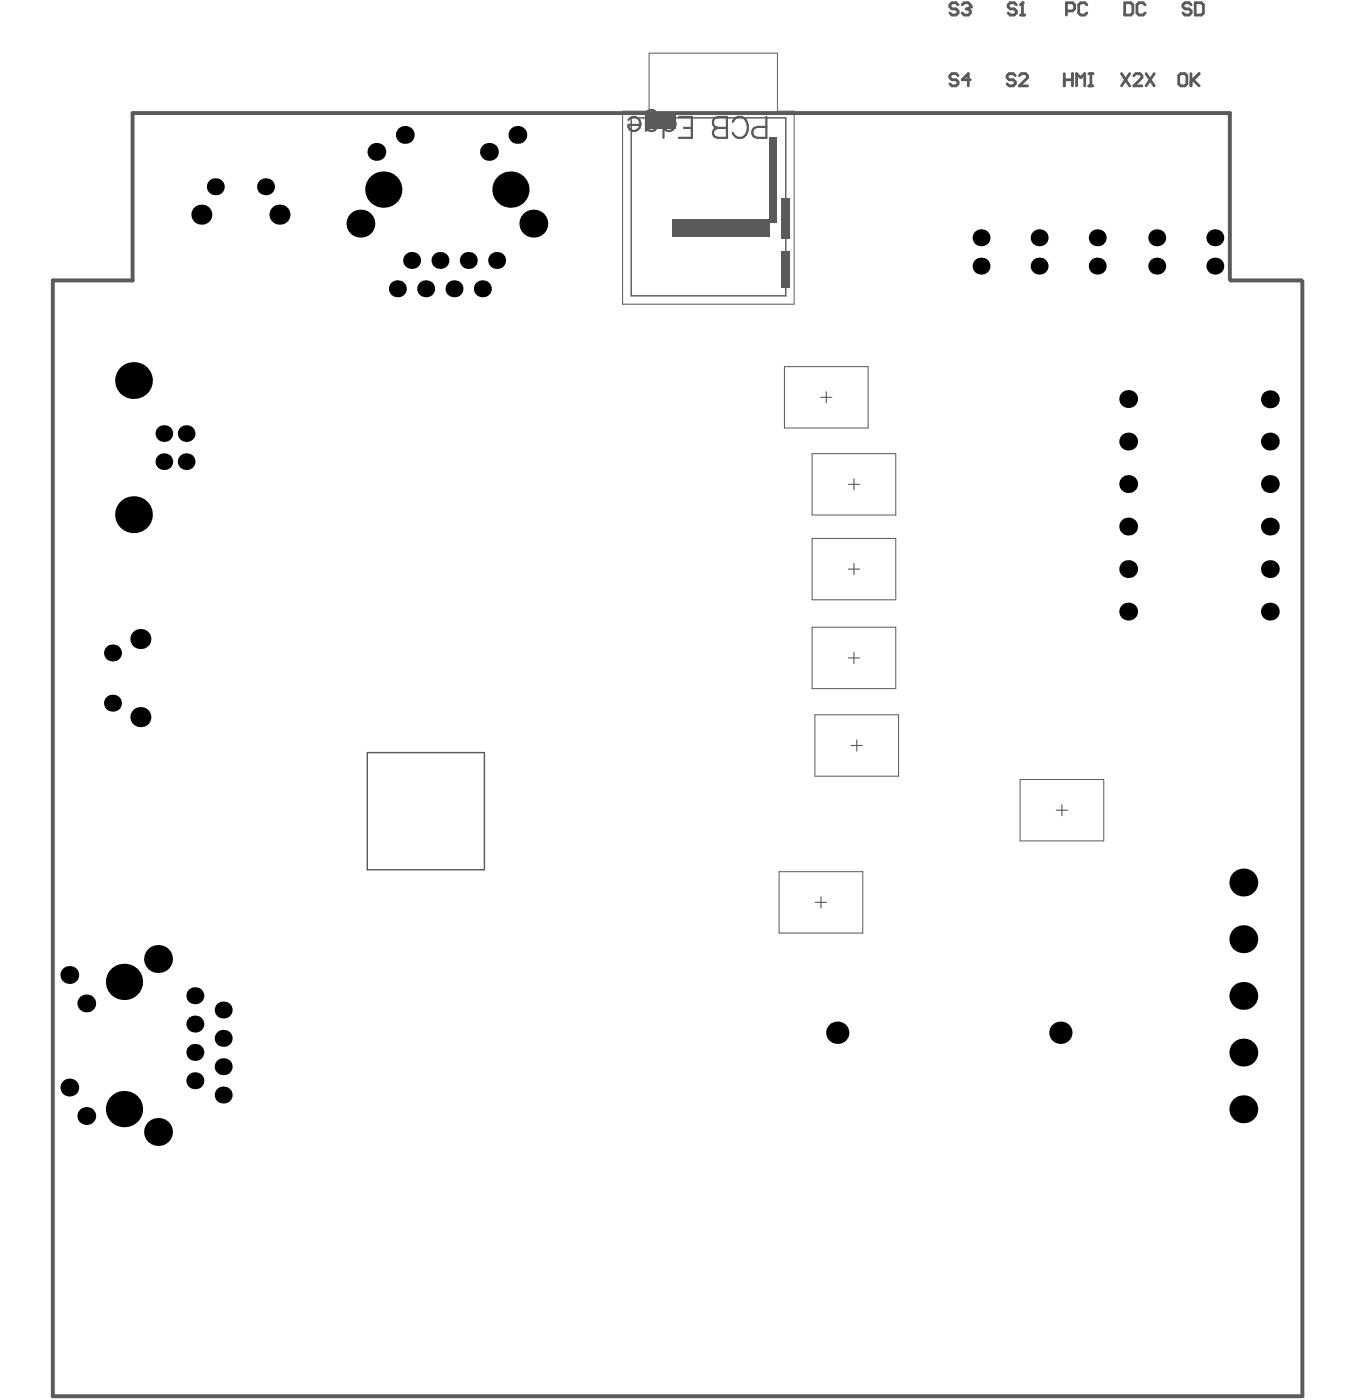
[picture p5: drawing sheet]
<svg xmlns="http://www.w3.org/2000/svg" width="406mm" height="418mm" viewBox="0 0 406 418" stroke-linecap="round" stroke-linejoin="round" font-family="sans-serif">
<g fill="none" stroke="#5a5a5a" stroke-width=".33">
<path d="M244.7 118.5h3.3M246.4 116.9v3.3M253 144.5h3.3M254.6 142.8v3.4M253 169.8h3.3M254.6 168.1v3.4M253 196.3h3.3M254.6 194.6v3.4M253.8 222.4h3.3M255.4 220.8v3.3M315 241.7h3.3M316.6 240.1v3.3"/>
<path d="M243.1 269.2h3.3M244.8 267.6v3.3"/>
</g>
<path d="M109.5 224.5h34.9v35h-34.9z" fill="none" stroke="#5a5a5a" stroke-width=".42"/>
<path d="M193.5 15.9h38.3v17.3h5v57.6h-51.2v-57.6h7.9zM233.9 109.4h24.9v18.3h-24.9zM242.1 135.3h25v18.4h-25zM242.1 160.6h25v18.3h-25zM242.1 187.1h25v18.3h-25zM243 213.3h24.9v18.3h-24.9zM304.2 232.6h24.9v18.3h-24.9zM232.3 260.1h25v18.3h-25z" fill="none" stroke="#5a5a5a" stroke-width=".3"/>
<path d="M39.6 33.7h327.1v49.6l.3 .4h21l.3 .3v332.6h-372.5v-332.9h23.7z" fill="none" stroke="#5a5a5a" stroke-width="1.2"/>
<g fill="none" stroke="#5a5a5a" stroke-width=".83">
<path d="M285.7 1.4l-.6-.6h-1.3l-.6 .6v.6l.6 .7h1.3l.6 .6v.6l-.6 .6h-1.3l-.6-.6M286.9 1.4l.6-.6h1.2l.6 .6v.6M285.7 22.6l-.6-.6h-1.3l-.6 .6v.6l.6 .6h1.3l.6 .6v.6l-.6 .6h-1.3l-.6-.6M289.3 23.8h-2.4l1.8-1.8v3.6M302.7 22.6l-.6-.6h-1.2l-.6 .6v.6l.6 .6h1.2l.6 .6v.6l-.6 .6h-1.2l-.6-.6M303.9 22.6l.6-.6h1.3l.6 .6v.6l-2.5 2.4h2.5M334.4 22l2.4 3.6M336.8 22l-2.4 3.6M338.1 22.6l.6-.6h1.2l.6 .6v.6l-2.4 2.4h2.4M341.7 22l2.4 3.6M344.1 22l-2.4 3.6M352.1 22h1.2l.6 .6v2.4l-.6 .6h-1.2l-.6-.6v-2.4z"/>
<path d="M355.1 22v3.6M355.7 23.8l1.8 1.8M357.5 22l-2.4 2.4"/>
</g>
<circle cx="289.3" cy="2" r=".42" fill="#5a5a5a"/>
<path d="M288.1 2.7h.6M288.7 2.7l.6 .6v.6l-.6 .6h-1.2l-.6-.6M289.3 2l-.6 .7M303 1.4l-.6-.6h-1.2l-.6 .6v.6l.6 .7h1.2l.6 .6v.6l-.6 .6h-1.2l-.6-.6M304.3 4.5h1.2M304.9 .8v3.7" fill="none" stroke="#5a5a5a" stroke-width=".83"/>
<circle cx="304.9" cy=".8" r=".42" fill="#5a5a5a"/>
<g fill="none" stroke="#5a5a5a" stroke-width=".83">
<path d="M304.9 .8l-.6 .6M318 3.3h1.8l.6-.6v-1.3l-.6-.6h-1.8v3.7M324.1 1.4l-.6-.6h-1.3l-.6 .6v2.5l.6 .6h1.3l.6-.6M335.3 .8h1.9l.6 .6v2.5l-.6 .6h-1.9zM341.4 1.4l-.6-.6h-1.2l-.6 .6v2.5l.6 .6h1.2l.6-.6M355.2 1.4l-.7-.6h-1.2l-.6 .6v.6l.6 .7h1.2l.7 .6v.6l-.7 .6h-1.2l-.6-.6M356.4 .8h1.8l.6 .6v2.5l-.6 .6h-1.8zM317.3 22v3.6M317.3 23.8h2.5M319.8 22v3.6M321 25.6v-3.6l1.2 1.2 1.2-1.2v3.6M324.7 22h1.2"/>
<path d="M324.7 25.6h1.2M325.3 22v3.6"/>
</g>
<g fill="#5a5a5a">
<path d="M232.8 59.1h2.5v12h-2.5z"/>
<path d="M232.8 75.1h2.6v10.8h-2.6z"/>
<path d="M229.3 41h2.4v25.5h-2.4z"/>
<path d="M193 33.9h8.5v4.6h-8.5z"/>
<path d="M200.4 65.4h28.9v5.4h-28.9z"/>
</g>
<path d="M188.2 35.2h46.1v53.1h-46.1z" fill="none" stroke="#5a5a5a" stroke-width=".42"/>
<path d="M187.4 35.8a1.95 1.95 0 0 1 2.4-.8 1.95 1.95 0 0 1 1.1 2.3M187.4 37.3h3.5a1.78 1.78 0 0 1-1.7 1.9 1.78 1.78 0 0 1-1.8-1.9zM192.6 35.8a2.06 2.06 0 0 1 3.6 .5 2.06 2.06 0 0 1-2.4 2.8l-1.2-.9M195.3 33.1a1.65 1.65 0 0 0-2.7 1.2v4.8M197.8 35.8a2.06 2.06 0 0 1 3.6 .5 2.06 2.06 0 0 1-2.4 2.8l-1.2-.9M197.8 34.9v6.2M202.4 34.9h3.9v6.2h-3.9M203.9 38.2h2.4M213.2 35.2l.9-.3h2.6v6.2h-2.6l-.9-.3a1.44 1.44 0 0 1 0-2.3l.9-.3a1.65 1.65 0 0 1-1.5-1.2 1.65 1.65 0 0 1 .6-1.8zM214.1 38.2h2.6M218.5 36.4a2.16 2.16 0 0 1 2.1-1.6 2.16 2.16 0 0 1 2.1 1.6 3.5 3.5 0 0 1-1.5 4.7 2.21 2.21 0 0 1-2.7-1.5M228.5 34.9v6.2h-2.7a1.64 1.64 0 0 1-1.5-1.6 1.64 1.64 0 0 1 1.5-1.6h2.7" fill="none" stroke="#5a5a5a" stroke-width=".66"/>
<g fill="#000">
<circle cx="64.2" cy="55.7" r="2.54"/>
<circle cx="79.2" cy="55.7" r="2.54"/>
<circle cx="112.2" cy="45.3" r="2.66"/>
<circle cx="114.3" cy="56.6" r="5.4"/>
<circle cx="120.7" cy="40.3" r="2.66"/>
<circle cx="145.8" cy="45.3" r="2.66"/>
<circle cx="152.2" cy="56.6" r="5.4"/>
<circle cx="154.3" cy="40.3" r="2.66"/>
<circle cx="60" cy="64" r="3"/>
<circle cx="83.3" cy="64" r="3"/>
<circle cx="107.5" cy="66.7" r="4.2"/>
<circle cx="122.7" cy="77.7" r="2.54"/>
<circle cx="131.2" cy="77.7" r="2.54"/>
<circle cx="139.6" cy="77.7" r="2.54"/>
<circle cx="148.1" cy="77.7" r="2.54"/>
<circle cx="159" cy="66.7" r="4.2"/>
<circle cx="292.5" cy="79.4" r="2.53"/>
<circle cx="292.5" cy="70.9" r="2.53"/>
<circle cx="309.8" cy="70.9" r="2.53"/>
<circle cx="309.8" cy="79.4" r="2.53"/>
<circle cx="327.2" cy="79.4" r="2.53"/>
<circle cx="327.2" cy="70.9" r="2.53"/>
<circle cx="344.9" cy="70.9" r="2.53"/>
<circle cx="344.9" cy="79.4" r="2.53"/>
<circle cx="362.2" cy="70.9" r="2.53"/>
<circle cx="362.2" cy="79.4" r="2.53"/>
<circle cx="118.5" cy="86.2" r="2.54"/>
<circle cx="126.9" cy="86.2" r="2.54"/>
<circle cx="135.4" cy="86.2" r="2.54"/>
<circle cx="143.8" cy="86.2" r="2.54"/>
<circle cx="39.8" cy="113.5" r="5.5"/>
<circle cx="336.4" cy="119.1" r="2.66"/>
<circle cx="378.6" cy="119.1" r="2.66"/>
<circle cx="48.9" cy="137.7" r="2.5"/>
<circle cx="48.9" cy="129.4" r="2.5"/>
<circle cx="55.5" cy="137.7" r="2.5"/>
<circle cx="55.5" cy="129.4" r="2.5"/>
<circle cx="336.4" cy="131.7" r="2.66"/>
<circle cx="378.6" cy="131.7" r="2.66"/>
<circle cx="39.8" cy="153.6" r="5.5"/>
<circle cx="336.4" cy="157.1" r="2.66"/>
<circle cx="336.4" cy="144.4" r="2.66"/>
<circle cx="378.6" cy="144.4" r="2.66"/>
<circle cx="378.6" cy="157.1" r="2.66"/>
<circle cx="336.4" cy="169.8" r="2.66"/>
<circle cx="378.6" cy="169.8" r="2.66"/>
<circle cx="33.5" cy="194.8" r="2.54"/>
<circle cx="41.9" cy="190.7" r="3"/>
<circle cx="336.4" cy="182.5" r="2.66"/>
<circle cx="378.6" cy="182.5" r="2.66"/>
<circle cx="33.5" cy="209.8" r="2.54"/>
<circle cx="41.9" cy="214" r="3"/>
<circle cx="370.7" cy="263.3" r="4.2"/>
<circle cx="20.7" cy="290.9" r="2.66"/>
<circle cx="25.7" cy="299.4" r="2.66"/>
<circle cx="37" cy="292.9" r="5.4"/>
<circle cx="47.1" cy="286.1" r="4.2"/>
<circle cx="58.1" cy="297.1" r="2.54"/>
<circle cx="370.7" cy="297.1" r="4.2"/>
<circle cx="370.7" cy="280.2" r="4.2"/>
<circle cx="58.1" cy="314" r="2.54"/>
<circle cx="58.1" cy="305.5" r="2.54"/>
<circle cx="66.5" cy="309.8" r="2.54"/>
<circle cx="66.5" cy="301.3" r="2.54"/>
<circle cx="66.5" cy="318.2" r="2.54"/>
<circle cx="249.6" cy="308.1" r="3.3"/>
<circle cx="316.2" cy="308.1" r="3.3"/>
<circle cx="370.7" cy="314" r="4.2"/>
<circle cx="20.7" cy="324.5" r="2.66"/>
<circle cx="25.7" cy="333" r="2.66"/>
<circle cx="37" cy="330.9" r="5.4"/>
<circle cx="47.1" cy="337.7" r="4.2"/>
<circle cx="58.1" cy="322.4" r="2.54"/>
<circle cx="66.5" cy="326.7" r="2.54"/>
<circle cx="370.7" cy="330.9" r="4.2"/>
</g>
</svg>
